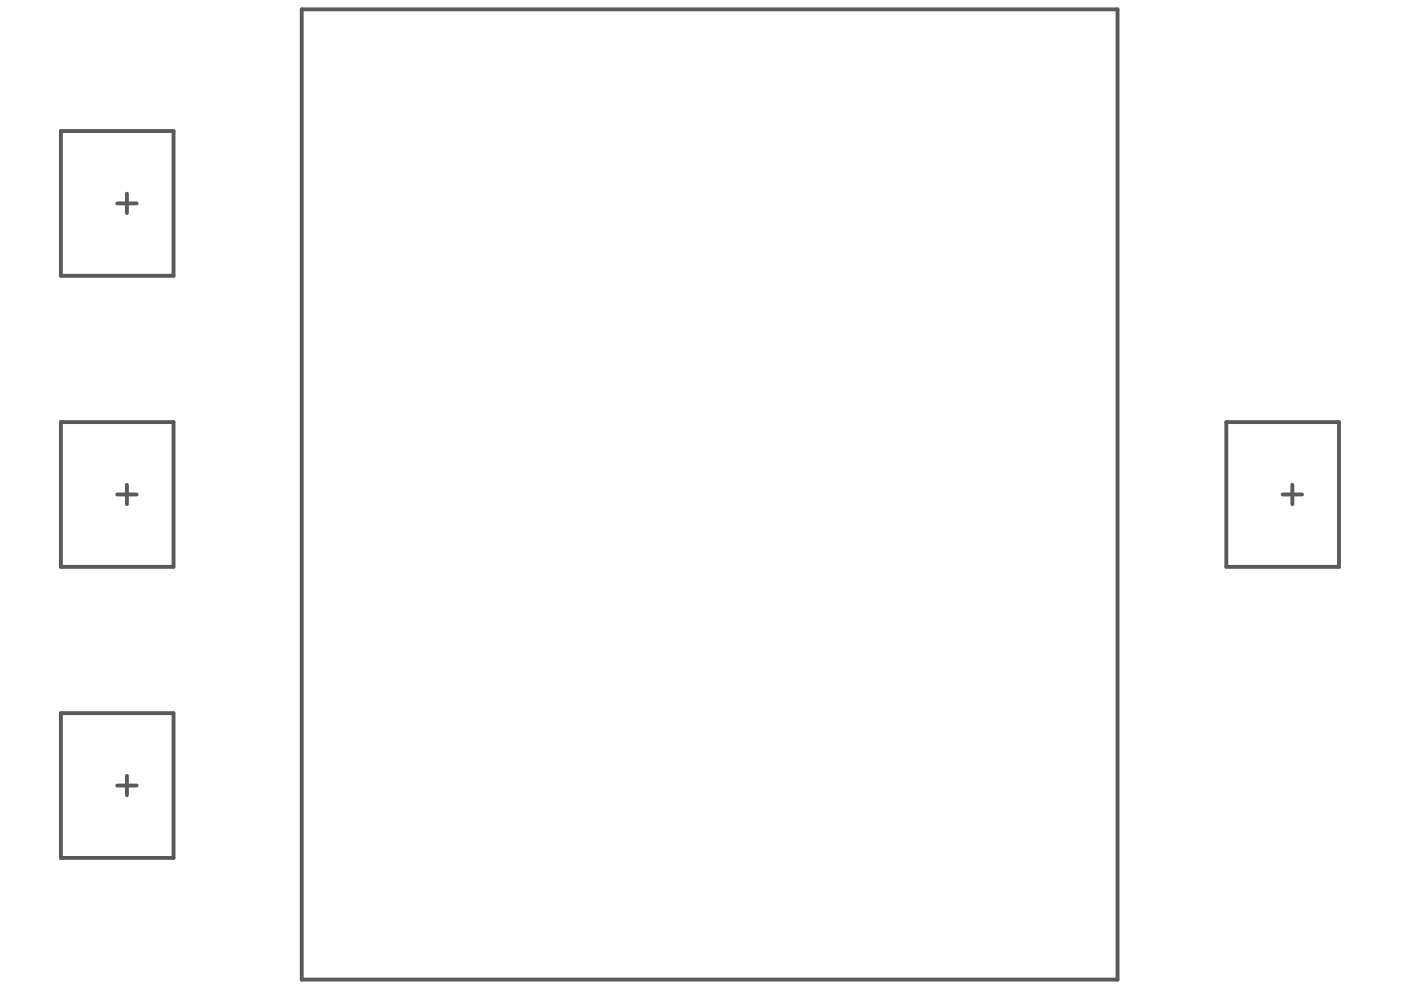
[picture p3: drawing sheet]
<svg xmlns="http://www.w3.org/2000/svg" width="297mm" height="210mm" viewBox="0 0 297 210" stroke-linecap="round" stroke-linejoin="round" font-family="sans-serif">
<g fill="none" stroke="#5a5a5a" stroke-width=".82">
<path d="M64 2h172.9v205.7h-172.9zM12.9 27.8h23.9v30.7h-23.9zM24.9 43.1h4.1M26.9 41.1v4.1M12.9 89.5h23.9v30.7h-23.9zM260 89.5h23.9v30.7h-23.9zM24.9 104.8h4.1M26.9 102.8v4.1M271.9 104.8h4.2M274 102.8v4.1M12.9 151.2h23.9v30.7h-23.9zM24.9 166.6h4.1"/>
<path d="M26.9 164.5v4.1"/>
</g>
</svg>
